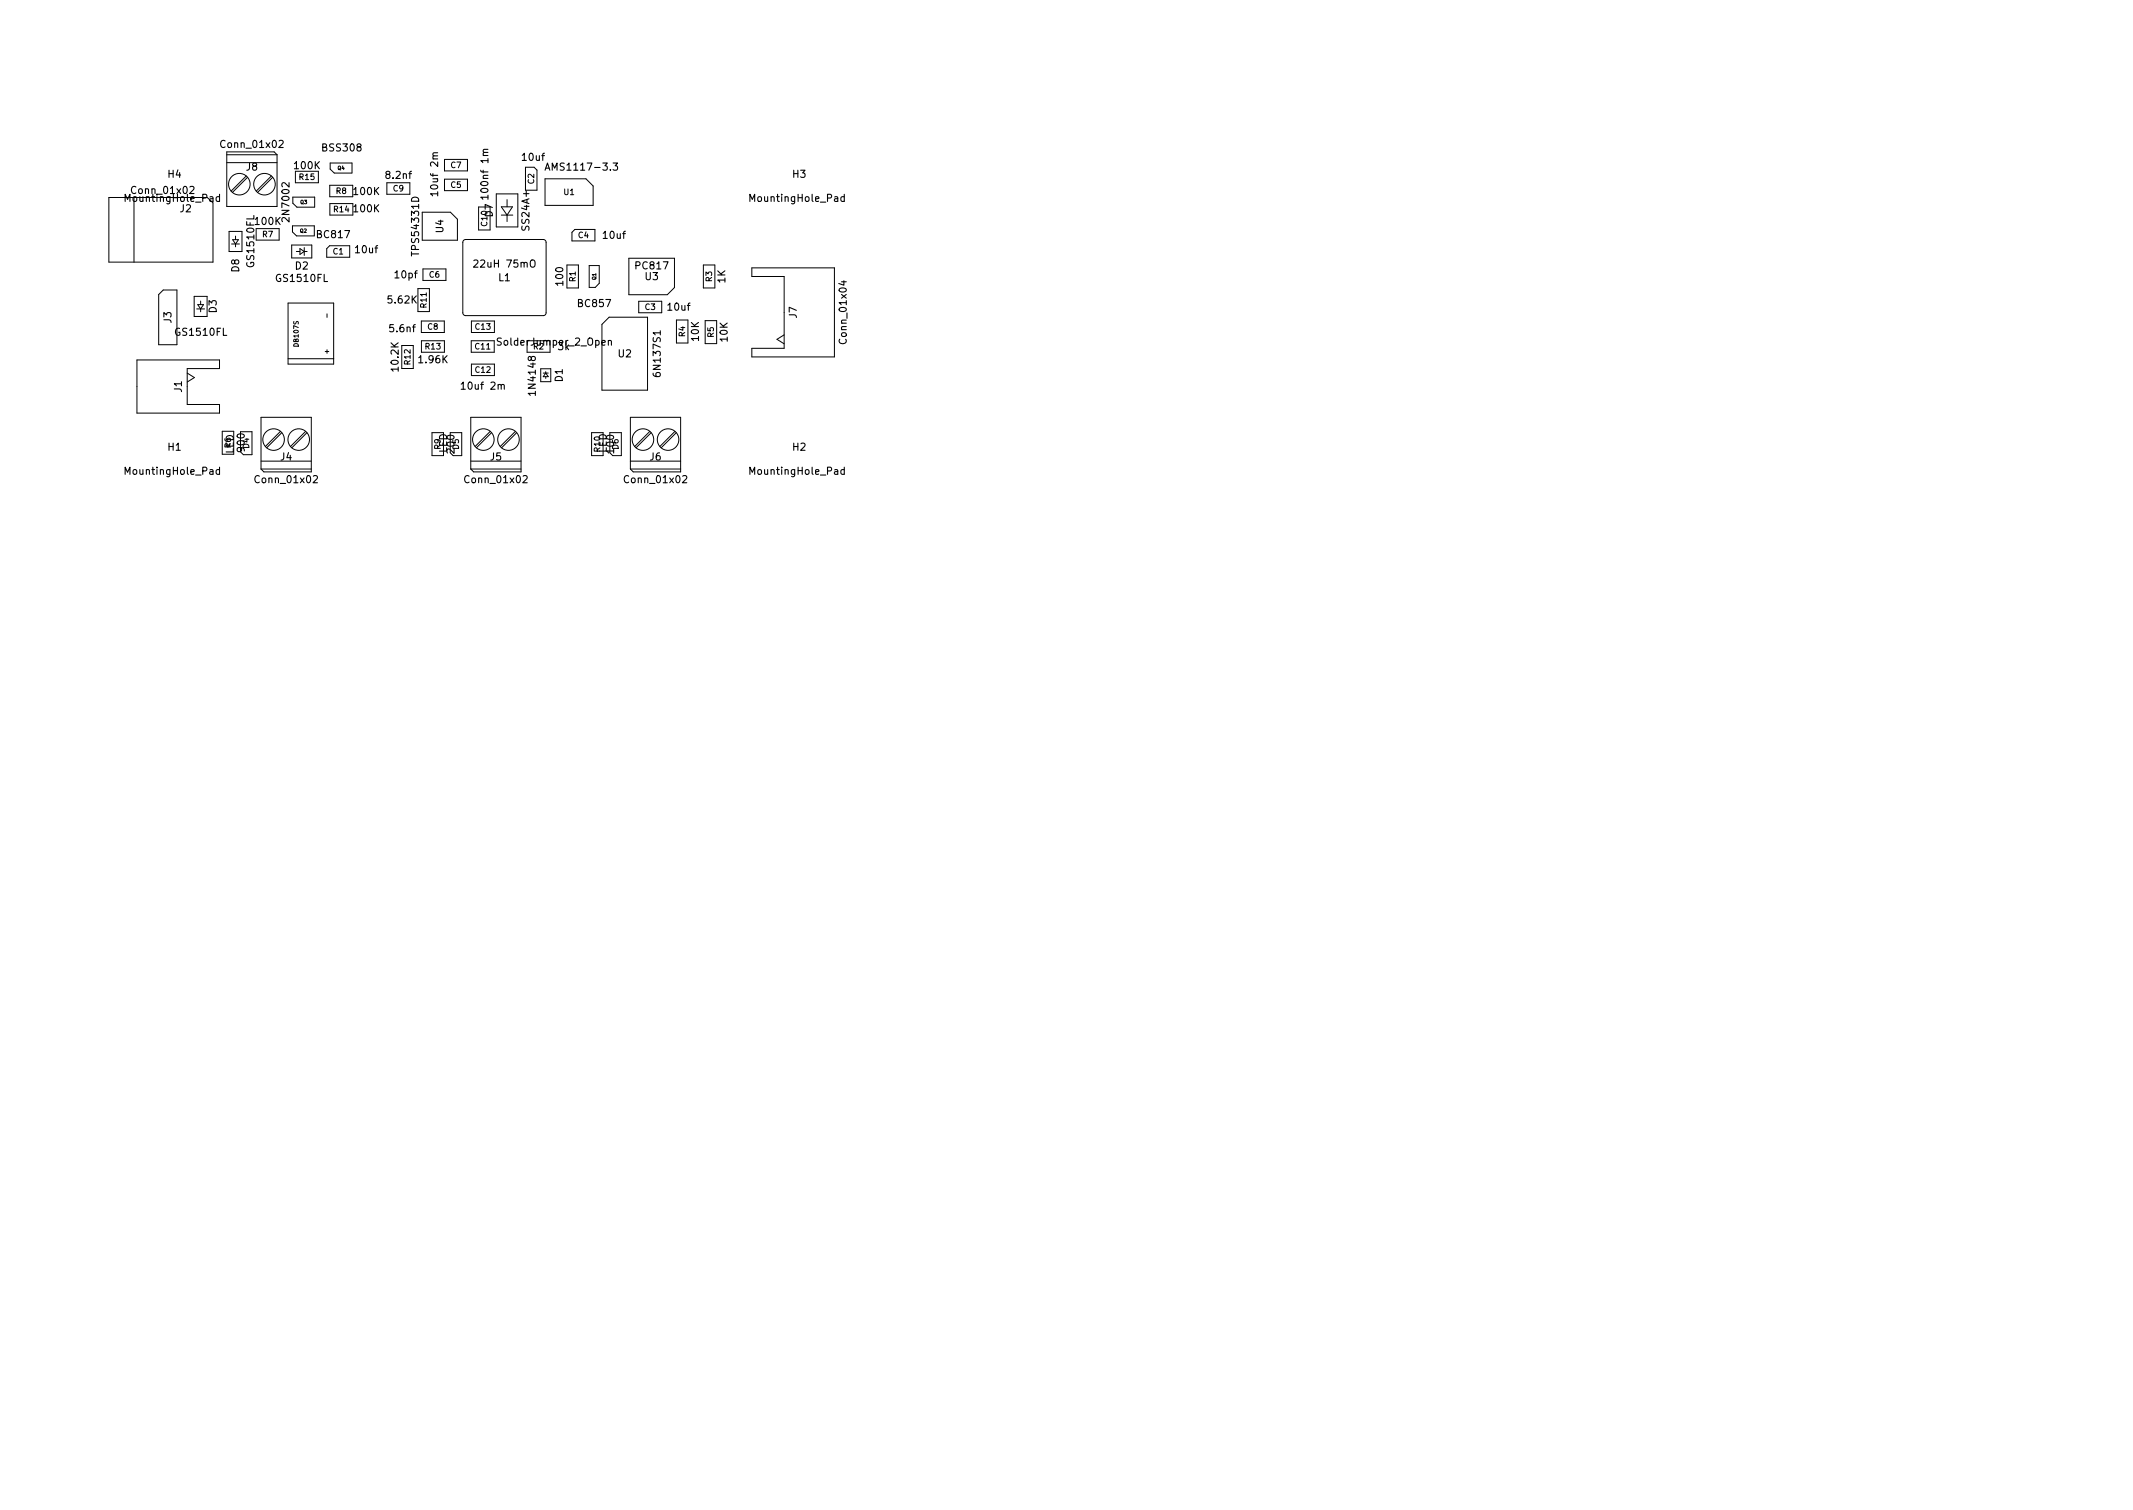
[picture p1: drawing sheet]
<svg xmlns="http://www.w3.org/2000/svg" width="297mm" height="210mm" viewBox="0 0 297 210" stroke-linecap="round" stroke-linejoin="round" font-family="sans-serif">
<defs><g id="words">
<g font-size="1.4">
<text x="31" y="20.6">Conn_01x02</text>
<text x="34.3" y="23.7">J8</text>
<text x="41.1" y="23.5">100K</text>
<text x="45" y="21.1">BSS308</text>
<text x="72.8" y="22.4">10uf</text>
<text x="76.7" y="23.7">AMS1117-3.3</text>
<text x="17.7" y="28.1">MountingHole_Pad</text>
<text x="18.6" y="27">Conn_01x02</text>
<text x="23.4" y="24.7">H4</text>
<text x="25.1" y="29.5">J2</text>
<text x="49.3" y="29.5">100K</text>
<text x="49.3" y="27.1">100K</text>
<text x="53.8" y="24.9">8.2nf</text>
<text x="61" y="26.9" transform="rotate(-90 61 26.9)">10uf 2m</text>
<text x="68" y="27.3" transform="rotate(-90 68 27.3)">100nf 1m</text>
<text x="104.7" y="28.1">MountingHole_Pad</text>
<text x="110.4" y="24.7">H3</text>
<text x="35.6" y="31.3">100K</text>
<text x="40.3" y="30.6" transform="rotate(-90 40.3 30.6)">2N7002</text>
<text x="44.2" y="33.1">BC817</text>
<text x="49.6" y="35.2">10uf</text>
<text x="58.3" y="35.3" transform="rotate(-90 58.3 35.3)">TPS54331D</text>
<text x="61.7" y="32.4" transform="rotate(-90 61.7 32.4)">U4</text>
<text x="68.6" y="30.2" transform="rotate(-90 68.6 30.2)">D7</text>
<text x="73.7" y="31.9" transform="rotate(-90 73.7 31.9)">SS24A+</text>
<text x="84.1" y="33.2">10uf</text>
<text x="33.3" y="37.9" transform="rotate(-90 33.3 37.9)">D8</text>
<text x="35.4" y="37" transform="rotate(-90 35.4 37)">GS1510FL</text>
<text x="38.6" y="39.2">GS1510FL</text>
<text x="41.1" y="37.5">D2</text>
<text x="55.1" y="38.7">10pf</text>
<text x="66.4" y="37.2">22uH 75mO</text>
<text x="69.4" y="39.1">L1</text>
<text x="78.4" y="39.7" transform="rotate(-90 78.4 39.7)">100</text>
<text x="88.6" y="37.5">PC817</text>
<text x="89.9" y="39">U3</text>
<text x="101" y="39.4" transform="rotate(-90 101 39.4)">1K</text>
<text x="23.9" y="45" transform="rotate(-90 23.9 45)">J3</text>
<text x="24.6" y="46.7">GS1510FL</text>
<text x="30.2" y="43.5" transform="rotate(-90 30.2 43.5)">D3</text>
<text x="54.1" y="42.2">5.62K</text>
<text x="54.4" y="46.2">5.6nf</text>
<text x="80.6" y="42.7">BC857</text>
<text x="93.1" y="43.2">10uf</text>
<text x="97.3" y="47.4" transform="rotate(-90 97.3 47.4)">10K</text>
<text x="101.3" y="47.5" transform="rotate(-90 101.3 47.5)">10K</text>
<text x="110.9" y="44.3" transform="rotate(-90 110.9 44.3)">J7</text>
<text x="117.9" y="47.6" transform="rotate(-90 117.9 47.6)">Conn_01x04</text>
<text x="55.5" y="51.6" transform="rotate(-90 55.5 51.6)">10.2K</text>
<text x="58.4" y="50.6">1.96K</text>
<text x="69.6" y="48.1">SolderJumper_2_Open</text>
<text x="77.7" y="48.7">3k</text>
<text x="78.4" y="53.1" transform="rotate(-90 78.4 53.1)">D1</text>
<text x="86.1" y="49.7">U2</text>
<text x="92" y="52.2" transform="rotate(-90 92 52.2)">6N137S1</text>
<text x="25.3" y="54.6" transform="rotate(-90 25.3 54.6)">J1</text>
<text x="64.6" y="54.2">10uf 2m</text>
<text x="74.6" y="54.8" transform="rotate(-90 74.6 54.8)">1N4148</text>
<text x="23.4" y="62.7">H1</text>
<text x="34.1" y="62.8" transform="rotate(-90 34.1 62.8)">900</text>
<text x="39.1" y="64.1">J4</text>
<text x="62.3" y="63.1" transform="rotate(-90 62.3 63.1)">LED</text>
<text x="63.3" y="63" transform="rotate(-90 63.3 63)">200</text>
<text x="68.3" y="64.1">J5</text>
<text x="84.5" y="63.1" transform="rotate(-90 84.5 63.1)">LED</text>
<text x="85.5" y="63" transform="rotate(-90 85.5 63)">100</text>
<text x="90.5" y="64.1">J6</text>
<text x="110.4" y="62.7">H2</text>
<text x="17.7" y="66.1">MountingHole_Pad</text>
<text x="35.7" y="67.3">Conn_01x02</text>
<text x="65" y="67.3">Conn_01x02</text>
<text x="87.2" y="67.3">Conn_01x02</text>
<text x="104.7" y="66.1">MountingHole_Pad</text>
</g>
<g font-size="1.1">
<text x="62.8" y="23.4">C7</text>
<text x="41.7" y="25">R15</text>
<text x="46.5" y="29.5">R14</text>
<text x="46.8" y="27">R8</text>
<text x="54.8" y="26.6">C9</text>
<text x="62.8" y="26.1">C5</text>
<text x="74.4" y="25.6" transform="rotate(-90 74.4 25.6)">C2</text>
<text x="78.5" y="27.1">U1</text>
<text x="36.6" y="33">R7</text>
<text x="46.4" y="35.4">C1</text>
<text x="67.9" y="31.4" transform="rotate(-90 67.9 31.4)">C10</text>
<text x="80.5" y="33.1">C4</text>
<text x="59.8" y="38.6">C6</text>
<text x="80.1" y="39.2" transform="rotate(-90 80.1 39.2)">R1</text>
<text x="99.1" y="39.2" transform="rotate(-90 99.1 39.2)">R3</text>
<text x="59.4" y="42.8" transform="rotate(-90 59.4 42.8)">R11</text>
<text x="59.6" y="45.9">C8</text>
<text x="66.2" y="45.9">C13</text>
<text x="89.8" y="43.1">C3</text>
<text x="95.4" y="46.9" transform="rotate(-90 95.4 46.9)">R4</text>
<text x="99.4" y="47" transform="rotate(-90 99.4 47)">R5</text>
<text x="57.1" y="50.7" transform="rotate(-90 57.1 50.7)">R12</text>
<text x="59.3" y="48.6">R13</text>
<text x="66.2" y="48.6">C11</text>
<text x="66.2" y="51.9">C12</text>
<text x="74.3" y="48.6">R2</text>
<text x="32.2" y="62.4" transform="rotate(-90 32.2 62.4)">R6</text>
<text x="34.7" y="62.4" transform="rotate(-90 34.7 62.4)">D4</text>
<text x="61.4" y="62.6" transform="rotate(-90 61.4 62.6)">R9</text>
<text x="63.9" y="62.6" transform="rotate(-90 63.9 62.6)">D5</text>
<text x="83.6" y="62.9" transform="rotate(-90 83.6 62.9)">R10</text>
<text x="86.1" y="62.6" transform="rotate(-90 86.1 62.6)">D6</text>
</g>
<text font-size=".9" x="41.6" y="48.2" transform="rotate(-90 41.6 48.2)">DB107S</text>
<g font-size=".7">
<text x="47" y="23.6">Q4</text>
<text x="41.8" y="28.4">Q3</text>
<text x="41.8" y="32.4">Q2</text>
<text x="83" y="39" transform="rotate(-90 83 39)">Q1</text>
</g>
</g></defs>
<g fill="none" stroke="#000" stroke-width=".14">
<path d="M18.7 27.5v9M28.9 27.5h-13.7v9h14.5v-8.3M31.6 22.6h7M31.6 21.5h7M31.6 21.1h6.6l.4 .4v7.2h-7zM31.9 32.2h1.8v2.8h-1.8zM32.3 34h1M32.4 33.4h.8l-.4 .6zM32.8 32.9v.5M32.8 34v.4M34.3 24.5l-2.1 2.1M34.5 24.7l-2.1 2.1"/>
<path d="M35.7 31.8h3.2v1.6h-3.2M37.8 24.5l-2.1 2.1M38 24.7l-2.1 2.1M40.6 34.1h2.8v1.8h-2.8zM40.7 31.4h3.1l-.1 1.4h-2.4l-.6-.5zM40.8 28.3l.5 .5h2.5M40.8 27.4h3v1.4M41.1 23.8h3.2v1.6h-3.2zM41.3 35h.5M41.8 34.6l.6 .4-.6 .4zM42.4 35h.4M42.4 34.5v1.1"/>
<path d="M45.5 34.6l.4-.4h2.8v1.6h-3.2zM49 24.1h-2.4l-.6-.6v-.8h3v1.4M49.1 25.8h-3.2v1.6h3.2M49.1 28.3h-3.2v1.6h3.2M53.9 25.4h3.2v1.6h-3.2zM58.8 29.5h3.9l1 1v2.9h-4.9zM58.9 37.4h3.2v1.6h-3.2zM61.9 22.2h3.2v1.6h-3.2zM61.9 24.9h3.2v1.6h-3.2zM64.6 33.5l.3-.2h10.8l.2 .1 .1 .3v9.8v.3l-.3 .1h-10.8h-.3l-.2-.4v-9.8zM66.7 28.8h1.6v3.2h-1.6zM69.1 27h3v4.6h-3z"/>
<path d="M69.8 29.9h1.6M69.8 28.8h1.6l-.8 1.1zM70.6 27.8v1M70.6 29.9v1M73.2 23.3h1.2l.4 .4v2.8h-1.6zM75.9 24.9h5.7l1 1v2.7h-6.7zM79 36.9h1.6v3.2h-1.6zM80 31.9h2.8v1.6h-3.1v-1.2zM83.4 37h-1.4v3h.9l.5-.6v-2.4M87.6 36h6.3v4l-1 1h-5.3zM98 36.9h1.5v3.2h-1.5zM104.7 37.3h11.5v12.4h-11.5v-1.2h4.5v-10h-4.5z"/>
<path d="M19.1 50.1h11.5v1.2h-4.5v5h4.5v1.2h-11.5zM22.1 41l.6-.6h1.9v7.6h-2.5zM26.1 51.9l1 .7-1 .6M27 41.3h1.8v2.8h-1.8zM27.4 43h1.1M27.5 42.4h.8l-.4 .6zM27.9 41.9v.5M27.9 43v.4M36.3 58.1h7v7.6h-6.6l-.4-.4zM40.1 42.2h6.4v8.5h-6.4zM40.1 49.9h6.4M45.3 48.9h.5"/>
<path d="M45.5 43.7v.5M45.5 48.7v.5M56 48.1h1.6v3.2h-1.6zM58.2 40.2h1.6v3.2h-1.6zM58.7 44.7h3.2v1.6h-3.2zM58.7 47.4h3.2v1.6h-3.2zM65.6 58.1h7v7.6h-6.6l-.4-.4zM65.6 47.4h3.2v1.6h-3.2zM65.7 44.7h3.2v1.6h-3.2zM65.7 50.7h3.2v1.6h-3.2zM73.4 47.4h3.2v1.6h-3.2zM75.3 51.3h1.4v1.8h-1.4z"/>
<path d="M75.7 51.9h.7M76 51.7v.2M76 52.4v.3M76 51.9l.4 .5h-.7zM83.8 45.2l1-1h5.4v10.1h-6.4zM87.8 58.1h7v7.6h-6.6l-.4-.4zM89 41.9h3.1v1.6h-3.1zM94.2 44.6h1.6v3.2h-1.6zM98.2 44.6h1.6v3.2h-1.6zM109.2 46.6l-1 .6 1 .7M30.9 60.1h1.7v3.2h-1.7zM33.5 60.1h1.6v3.2h-1.2l-.4-.4z"/>
<path d="M36.3 64.2h7M36.3 65.3h7M39.1 60.1l-2.1 2.1M39.2 60.3l-2.1 2M42.6 60.1l-2.1 2.1M42.7 60.3l-2.1 2M60.2 60.2h1.6v3.2h-1.6zM62.7 63v-2.8h1.6v3.2h-1.2M65.6 64.2h7M65.6 65.3h7M68.3 60.1l-2.1 2.1M68.4 60.3l-2 2"/>
<path d="M71.8 60.1l-2.1 2.1M71.9 60.3l-2 2M82.4 60.2h1.6v3.2h-1.6zM84.9 60.2h1.6v3.2h-1.2l-.4-.4zM87.8 64.2h7M87.8 65.3h7M90.5 60.1l-2.1 2.1M90.7 60.3l-2.1 2M94 60.1l-2.1 2.1M94.2 60.3l-2.1 2"/>
<circle cx="33.3" cy="25.6" r="1.5"/>
<circle cx="36.8" cy="25.6" r="1.5"/>
<circle cx="38.1" cy="61.2" r="1.5"/>
<circle cx="41.6" cy="61.2" r="1.5"/>
<circle cx="67.3" cy="61.2" r="1.5"/>
<circle cx="70.8" cy="61.2" r="1.5"/>
<circle cx="89.5" cy="61.2" r="1.5"/>
<circle cx="93" cy="61.2" r="1.5"/>
</g>
<g fill="none" stroke="#000" stroke-width=".15">
<path d="M61 27h-1l.2 .3M61 26.7v.6M66 36.3l.4-.1 .2 .3-.7 .7h.7M68 27.5h-1l.2 .2M68 20.8h-.7v.3l.1 .1M68 27.2v.5M74 36.2h.1a.34 .34 0 0 1 .4 .3v.4a.33 .33 0 0 1-.3 .3 .33 .33 0 0 1-.4-.3v-.4zM75.9 23.7l.3-1 .4 1M76 23.4h.5M85.4 22.7h.6l-.3 .4 .3 .1v.4l-.2 .1-.4-.1M64.2 53.5l.3-.3v1M64.2 54.2h.6"/>
<path d="M92 46.1v.5M32.5 62.5v.4h-1"/>
</g>
<use href="#words"/>
</svg>
